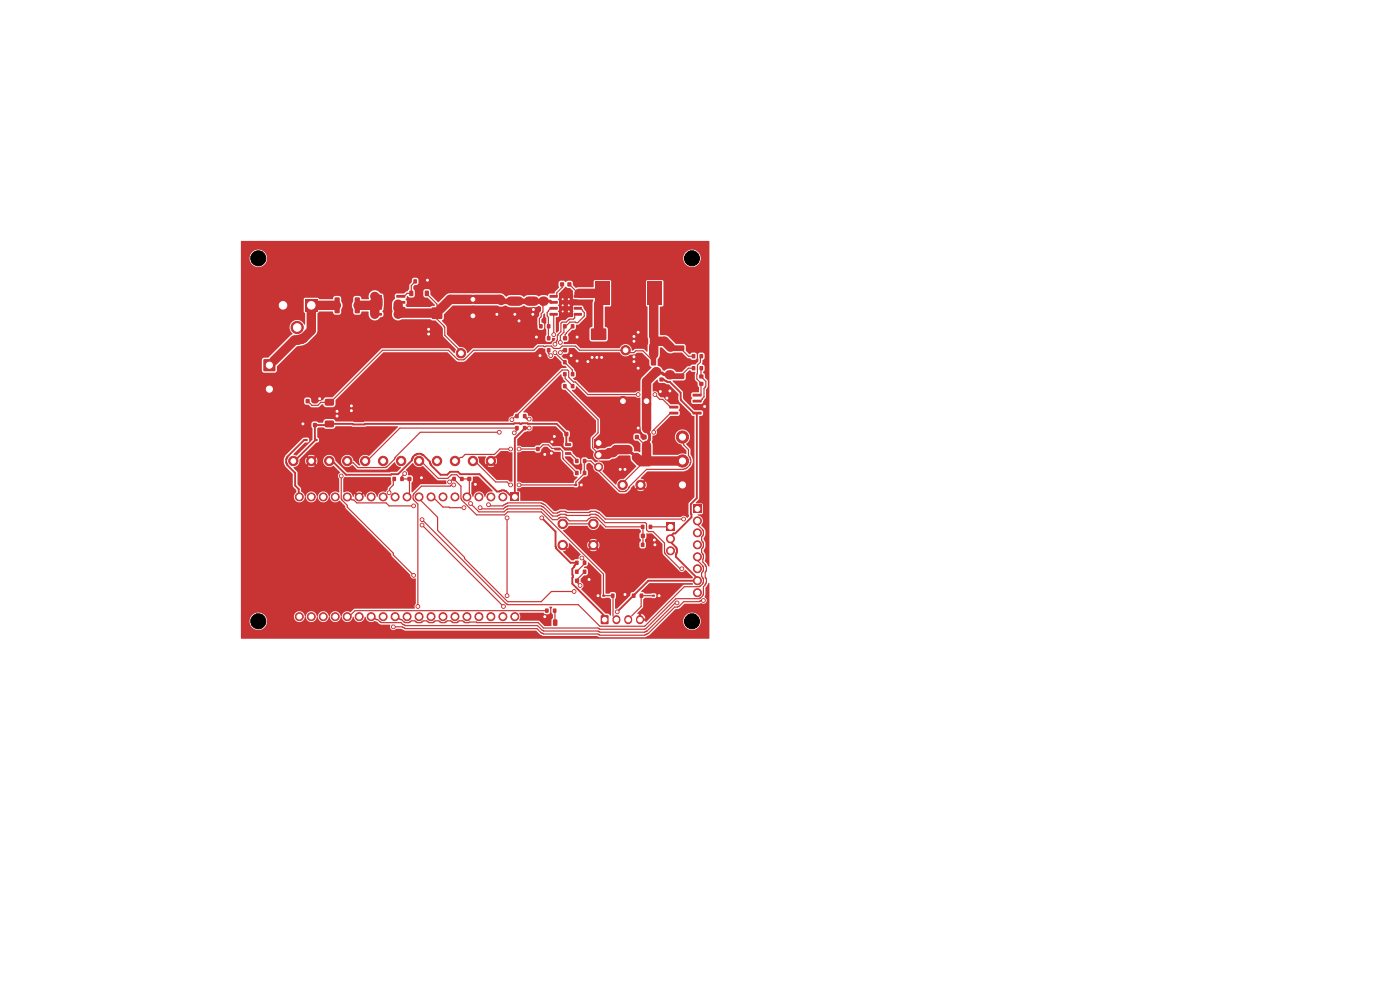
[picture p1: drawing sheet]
<svg xmlns="http://www.w3.org/2000/svg" width="297mm" height="210mm" viewBox="0 0 297 210" stroke-linecap="round" stroke-linejoin="round" font-family="sans-serif">
<circle cx="104.1" cy="97.8" r="1" fill="#c83434" stroke="#c83434" stroke-width=".21"/>
<g fill="#c83434">
<path d="M116.6 62.6h1.6l.1 .5-1.6 .1z"/>
<path d="M116.6 63.9l1.6-.1 .1 .5-1.6 .1z"/>
<path d="M116.6 65.1h1.6l.1 .5-1.6 .1z"/>
<path d="M116.6 66.4h1.6l.1 .5-1.6 .1z"/>
<path d="M121.7 66.4h1.7l.1 .5-1.7 .1z"/>
<path d="M121.7 65.1h1.7l.1 .5-1.7 .1z"/>
<path d="M121.7 63.9l1.7-.1 .1 .5-1.7 .1z"/>
<path d="M121.7 62.6h1.7l.1 .5-1.7 .1z"/>
</g>
<g fill="#c83434" stroke="#c83434" stroke-width=".21">
<circle cx="119.4" cy="63.5" r=".25"/>
<circle cx="119.4" cy="64.8" r=".25"/>
<circle cx="119.4" cy="66.1" r=".25"/>
</g>
<path d="M118.5 62.3h3v4.9h-3z" fill="#c83434"/>
<g fill="#c83434" stroke="#c83434" stroke-width=".21">
<circle cx="120.7" cy="63.5" r=".25"/>
<circle cx="120.7" cy="64.8" r=".25"/>
<circle cx="120.7" cy="66.1" r=".25"/>
</g>
<g fill="#c83434">
<path d="M115.5 131.5l.6-.1 .3 .1v1l-.2 .3h-.5l-.3-.2z"/>
<path d="M117.4 131.5l.6-.1 .2 .1 .1 1-.2 .3h-.6l-.2-.2z"/>
<path d="M119.5 68.8h.7v.8h-.7z"/>
<path d="M121.1 68.8h.7v.8h-.7z"/>
<path d="M148.4 81h.8v.8h-.8z"/>
<path d="M148.4 79.5h.8v.8h-.8z"/>
<path d="M127.8 126.2h.5v.4h-.5z"/>
<path d="M125.7 126.2h.5v.4h-.5z"/>
<path d="M116.1 71.3h.6v.9h-.6z"/>
<path d="M114.4 71.3h.7v.9h-.7z"/>
<path d="M121.9 102.7h.5v.4h-.5z"/>
<path d="M124 102.7h.5v.4h-.5z"/>
<path d="M116.1 73.9h.6v.8h-.6z"/>
<path d="M114.4 73.9h.7v.8h-.7z"/>
<path d="M119.5 81.5h.7v.8h-.7z"/>
<path d="M121.1 81.5h.7v.8h-.7z"/>
<path d="M84.1 66.4h1.8l.1 .5-1.9 .1z"/>
<path d="M84.1 65.1h1.8l.1 .5-1.9 .1z"/>
<path d="M84.1 63.9l1.8-.1 .1 .5-1.9 .1z"/>
<path d="M84.1 62.6h1.8l.1 .5-1.9 .1z"/>
<path d="M79.1 62.6h1.9v.5l-1.8 .1z"/>
<path d="M79.1 63.9l1.9-.1v.5l-1.8 .1z"/>
<path d="M79.1 65.1h1.9v.5l-1.8 .1z"/>
<path d="M79.1 66.4h1.9v.5l-1.8 .1z"/>
<path d="M111 90.4h.7v.8h-.7z"/>
<path d="M109.3 90.4h.7v.8h-.7z"/>
<path d="M86.5 101.2h.7v.8h-.7z"/>
<path d="M88 101.2h.8v.8h-.8z"/>
<path d="M135.6 96.7h2.3v2.2h-2.3z"/>
<path d="M131.3 96.7h2.3v2.2h-2.3z"/>
</g>
<circle cx="88.9" cy="97.8" r="1" fill="#c83434" stroke="#c83434" stroke-width=".21"/>
<path d="M143.6 101.6h2.4v2.5h-2.4z" fill="#c83434"/>
<g fill="#c83434" stroke="#c83434" stroke-width=".21">
<circle cx="144.8" cy="97.8" r="1.3"/>
<circle cx="144.8" cy="92.7" r="1.3"/>
</g>
<g fill="#c83434">
<path d="M122 97.4h.7v.8h-.7z"/>
<path d="M123.7 97.4h.7v.8h-.7z"/>
</g>
<g fill="#c83434" stroke="#c83434" stroke-width=".21">
<circle cx="96.5" cy="97.8" r="1"/>
<circle cx="97.8" cy="74.9" r="1"/>
</g>
<g fill="#c83434">
<path d="M122 120.9h.7v.8h-.7z"/>
<path d="M123.7 120.9h.7v.8h-.7z"/>
<path d="M134.7 92.3h.8v.8h-.8z"/>
<path d="M136.3 92.3h.7v.8h-.7z"/>
<path d="M106 63.4h2.5l.2 .2-.1 .8-.2 .1h-2.3l-.1-.2z"/>
<path d="M106 66.4l2.5-.1 .2 .3-.1 .7-.2 .2-2.3-.1-.1-.2z"/>
</g>
<circle cx="73.7" cy="97.8" r="1" fill="#c83434" stroke="#c83434" stroke-width=".21"/>
<g fill="#c83434">
<path d="M114.4 68.8h.7v.8h-.7z"/>
<path d="M116.1 68.8h.6v.8h-.6z"/>
</g>
<circle cx="69.8" cy="97.8" r="1" fill="#c83434" stroke="#c83434" stroke-width=".21"/>
<g fill="#c83434">
<path d="M142 83.6l1.8-.1 .1 .5-1.8 .1z"/>
<path d="M142 84.8h1.8l.1 .5-1.8 .1z"/>
<path d="M142 86.1h1.8l.1 .5h-1.8z"/>
<path d="M142 87.4l1.8-.1 .1 .5-1.8 .1z"/>
<path d="M147 87.4l1.8-.1 .1 .5-1.9 .1z"/>
<path d="M147 86.1h1.8l.1 .5h-1.9z"/>
<path d="M147 84.8h1.8l.1 .5-1.9 .1z"/>
<path d="M147 83.6l1.8-.1 .1 .5-1.9 .1z"/>
<path d="M147.1 107.1h1.7v1.7h-1.7z"/>
</g>
<g fill="#c83434" stroke="#c83434" stroke-width=".21">
<circle cx="148" cy="110.5" r=".85"/>
<circle cx="148" cy="113" r=".85"/>
<circle cx="148" cy="115.6" r=".85"/>
<circle cx="148" cy="118.1" r=".85"/>
<circle cx="148" cy="120.6" r=".85"/>
<circle cx="148" cy="123.2" r=".85"/>
<circle cx="148" cy="125.7" r=".85"/>
</g>
<path d="M136.2 84.2h1.9v1.8h-1.9z" fill="#c83434"/>
<circle cx="132.2" cy="85.1" r="1" fill="#c83434" stroke="#c83434" stroke-width=".21"/>
<path d="M126.2 93.1h1.6v1.7h-1.6z" fill="#c83434"/>
<g fill="#c83434" stroke="#c83434" stroke-width=".21">
<circle cx="127" cy="96.5" r=".85"/>
<circle cx="127" cy="99.1" r=".85"/>
</g>
<g fill="#c83434">
<path d="M99.2 101.2h.7v.8h-.7z"/>
<path d="M100.7 101.2h.8v.8h-.8z"/>
<path d="M71 63.1h.8l.3 .1v3l-.2 .3h-.7l-.2-.2z"/>
<path d="M75.3 63.1h.8l.2 .1 .1 3-.2 .3h-.7l-.2-.2z"/>
<path d="M119.5 76.4h.7v.9h-.7z"/>
<path d="M121.1 76.4h.7v.9h-.7z"/>
<path d="M99.6 62.8h1.5v1.4h-1.5z"/>
</g>
<circle cx="100.3" cy="67" r=".8" fill="#c83434" stroke="#c83434" stroke-width=".21"/>
<g fill="#c83434">
<path d="M83.3 101.2h.7v.8h-.7z"/>
<path d="M84.9 101.2h.7v.8h-.7z"/>
<path d="M141.4 110.9h1.7v1.7h-1.7z"/>
</g>
<g fill="#c83434" stroke="#c83434" stroke-width=".21">
<circle cx="142.2" cy="114.3" r=".85"/>
<circle cx="142.2" cy="116.8" r=".85"/>
</g>
<g fill="#c83434">
<path d="M64.7 93.2h.6v.3h-.6z"/>
<path d="M66.8 93.2h.6v.3h-.6z"/>
<path d="M96 101.2h.7v.8h-.7z"/>
<path d="M97.6 101.2h.7v.8h-.7z"/>
<path d="M69 84.6h1.7l.2 .4-.1 .9-.3 .2-1.5-.1-.1-.3v-.9z"/>
<path d="M69 86.9h1.7l.2 .4-.1 .9-.3 .2-1.5-.1-.1-.3v-.9z"/>
<path d="M75.3 85.9l.3-.2h1.1l.4 .3 .1 3-.3 .5h-1.3l-.4-.2v-3.1z"/>
<path d="M69 89.2h1.7l.2 .4-.1 .9-.3 .2-1.5-.1-.1-.3v-.9z"/>
</g>
<circle cx="100.3" cy="97.8" r="1" fill="#c83434" stroke="#c83434" stroke-width=".21"/>
<g fill="#c83434">
<path d="M64.9 84.7h.7v.8h-.7z"/>
<path d="M66.4 84.7h.8v.8h-.8z"/>
<path d="M126.2 59.7h3.1v5h-3.1z"/>
<path d="M137.4 59.7h3.1v5h-3.1z"/>
<path d="M146.8 75.1h.7v.9h-.7z"/>
<path d="M148.4 75.1h.7v.9h-.7z"/>
</g>
<circle cx="85.1" cy="97.8" r="1" fill="#c83434" stroke="#c83434" stroke-width=".21"/>
<g fill="#c83434">
<path d="M113.8 94.8h.7v.9h-.7z"/>
<path d="M115.4 94.8h.7v.9h-.7z"/>
</g>
<circle cx="81.3" cy="97.8" r="1" fill="#c83434" stroke="#c83434" stroke-width=".21"/>
<g fill="#c83434">
<path d="M111 87.8h.7v.9h-.7z"/>
<path d="M109.3 87.8h.7v.9h-.7z"/>
<path d="M109.8 63.4h2.5l.2 .2v.8l-.3 .1h-2.3l-.1-.2z"/>
<path d="M109.8 66.4l2.5-.1 .2 .3v.7l-.3 .2-2.3-.1-.1-.2z"/>
<path d="M138.1 71.1l.9-.1 .2 .2v2.3l-.1 .2h-.8l-.2-.1z"/>
<path d="M135.2 71.1l.8-.1 .2 .2 .1 2.3-.2 .2h-.7l-.3-.1z"/>
</g>
<g fill="#c83434" stroke="#c83434" stroke-width=".21">
<circle cx="62.2" cy="97.8" r="1"/>
<circle cx="77.5" cy="97.8" r="1"/>
</g>
<g fill="#c83434">
<path d="M118.9 59.9h.7v.8h-.7z"/>
<path d="M120.4 59.9h.8v.8h-.8z"/>
<path d="M55.9 76.2h2.5v2.5h-2.5z"/>
</g>
<circle cx="57.1" cy="82.5" r="1.3" fill="#c83434" stroke="#c83434" stroke-width=".21"/>
<path d="M127.5 130.5h1.5v1.8h-1.5z" fill="#c83434"/>
<path d="M130.8 131.3v.3M133.3 131.3v.3M135.8 131.3v.3" fill="none" stroke="#c83434" stroke-width="1.7"/>
<g fill="#c83434">
<path d="M66.4 89.8h.8v.8h-.8z"/>
<path d="M64.9 89.8h.7v.8h-.7z"/>
<path d="M138.4 126.2h.5v.4h-.5z"/>
<path d="M140.5 126.2h.5v.4h-.5z"/>
<path d="M141.9 73.3h3.1l.2 .2v.8l-.3 .2h-2.9l-.2-.3z"/>
<path d="M141.9 79.3l3.1-.1 .2 .2v.9l-.3 .1h-2.9l-.2-.2z"/>
<path d="M113.9 63.6h.8v.8h-.8z"/>
<path d="M113.9 65.2h.8v.7h-.8z"/>
</g>
<circle cx="135.9" cy="102.9" r="1" fill="#c83434" stroke="#c83434" stroke-width=".21"/>
<g fill="#c83434">
<path d="M125.4 69.7h3.2v2.4h-3.2z"/>
<path d="M125.4 76.5h3.2v2.4h-3.2z"/>
<path d="M119.5 79h.7v.8h-.7z"/>
<path d="M121.1 79h.7v.8h-.7z"/>
<path d="M122 99.9h.7v.8h-.7z"/>
<path d="M123.7 99.9h.7v.8h-.7z"/>
</g>
<circle cx="132.1" cy="102.9" r="1" fill="#c83434" stroke="#c83434" stroke-width=".21"/>
<g fill="#c83434">
<path d="M136 113.3h.8v.8h-.8z"/>
<path d="M137.6 113.3h.7v.8h-.7z"/>
</g>
<g fill="#c83434" stroke="#c83434" stroke-width=".21">
<circle cx="92.7" cy="97.8" r="1"/>
<circle cx="132.7" cy="74.3" r="1"/>
</g>
<g fill="#c83434">
<path d="M146.8 77.7h.7v.8h-.7z"/>
<path d="M148.4 77.7h.7v.8h-.7z"/>
<path d="M122 122.8h.8v.8h-.8z"/>
<path d="M123.6 122.8h.7v.8h-.7z"/>
<path d="M115.7 129.1h.7v.9h-.7z"/>
<path d="M117.3 129.1h.7v.9h-.7z"/>
<path d="M119.5 73.9h.8v.8h-.8z"/>
<path d="M121 73.9h.8v.8h-.8z"/>
<path d="M134.1 125.9h.7v.9h-.7z"/>
<path d="M135.7 125.9h.7v.9h-.7z"/>
<path d="M137.6 111.3h.7v.9h-.7z"/>
<path d="M136 111.3h.7v.9h-.7z"/>
<path d="M136 115.2h.7v.8h-.7z"/>
<path d="M137.6 115.2h.7v.8h-.7z"/>
<path d="M87.7 59.3h.7v.8h-.7z"/>
<path d="M89.4 59.3h.7v.8h-.7z"/>
<path d="M90.2 61.7h.7v1.1h-.7z"/>
<path d="M86.9 61.7h.7v1.1h-.7z"/>
<path d="M108.4 104.6h1.7v1.7h-1.7z"/>
</g>
<g fill="#c83434" stroke="#c83434" stroke-width=".21">
<circle cx="106.7" cy="105.4" r=".85"/>
<circle cx="104.1" cy="105.4" r=".85"/>
<circle cx="101.6" cy="105.4" r=".85"/>
<circle cx="99.1" cy="105.4" r=".85"/>
<circle cx="96.5" cy="105.4" r=".85"/>
<circle cx="94" cy="105.4" r=".85"/>
<circle cx="91.4" cy="105.4" r=".85"/>
<circle cx="88.9" cy="105.4" r=".85"/>
<circle cx="86.4" cy="105.4" r=".85"/>
<circle cx="83.8" cy="105.4" r=".85"/>
<circle cx="81.3" cy="105.4" r=".85"/>
<circle cx="78.7" cy="105.4" r=".85"/>
<circle cx="76.2" cy="105.4" r=".85"/>
<circle cx="73.7" cy="105.4" r=".85"/>
<circle cx="71.1" cy="105.4" r=".85"/>
<circle cx="68.6" cy="105.4" r=".85"/>
<circle cx="66" cy="105.4" r=".85"/>
<circle cx="63.5" cy="105.4" r=".85"/>
<circle cx="109.2" cy="130.8" r=".85"/>
<circle cx="106.7" cy="130.8" r=".85"/>
<circle cx="104.1" cy="130.8" r=".85"/>
<circle cx="101.6" cy="130.8" r=".85"/>
<circle cx="99.1" cy="130.8" r=".85"/>
<circle cx="96.5" cy="130.8" r=".85"/>
<circle cx="94" cy="130.8" r=".85"/>
<circle cx="91.4" cy="130.8" r=".85"/>
<circle cx="88.9" cy="130.8" r=".85"/>
<circle cx="86.4" cy="130.8" r=".85"/>
<circle cx="83.8" cy="130.8" r=".85"/>
<circle cx="81.3" cy="130.8" r=".85"/>
<circle cx="78.7" cy="130.8" r=".85"/>
<circle cx="76.2" cy="130.8" r=".85"/>
<circle cx="73.7" cy="130.8" r=".85"/>
<circle cx="71.1" cy="130.8" r=".85"/>
<circle cx="68.6" cy="130.8" r=".85"/>
<circle cx="66" cy="130.8" r=".85"/>
<circle cx="63.5" cy="130.8" r=".85"/>
</g>
<g fill="#c83434">
<path d="M117.6 94h1.2l.1 .5-1.2 .1z"/>
<path d="M117.6 95h1.2l.1 .5h-1.2z"/>
<path d="M117.6 95.9h1.2l.1 .5-1.2 .1z"/>
<path d="M119.9 95.9h1.2l.1 .5-1.3 .1z"/>
<path d="M119.9 94h1.2l.1 .5-1.3 .1z"/>
</g>
<circle cx="66" cy="97.8" r="1" fill="#c83434" stroke="#c83434" stroke-width=".21"/>
<path d="M64.7 63.5h2.6v2.6h-2.6z" fill="#c83434"/>
<g fill="#c83434" stroke="#c83434" stroke-width=".21">
<circle cx="60" cy="64.8" r="1.3"/>
<circle cx="63" cy="69.5" r="1.3"/>
</g>
<g fill="#c83434">
<path d="M129.6 125.9h.7v.9h-.7z"/>
<path d="M131.3 125.9h.7v.9h-.7z"/>
<path d="M138.1 74.9h.9l.2 .1v2.3l-.1 .2-.8 .1-.2-.2z"/>
<path d="M135.2 74.9h.8l.2 .1 .1 2.3-.2 .2-.7 .1-.3-.2z"/>
<path d="M139.9 80.1h.8v.8h-.8z"/>
<path d="M139.9 81.7h.8v.7h-.8z"/>
<path d="M119.8 91.7h.7v.8h-.7z"/>
<path d="M118.2 91.7h.8v.8h-.8z"/>
<path d="M119.5 71.3h.8v.9h-.8z"/>
<path d="M121 71.3h.8v.9h-.8z"/>
</g>
<g fill="#c83434" stroke="#c83434" stroke-width=".21">
<circle cx="119.4" cy="111.1" r="1"/>
<circle cx="125.9" cy="111.1" r="1"/>
<circle cx="119.4" cy="115.6" r="1"/>
<circle cx="125.9" cy="115.6" r="1"/>
</g>
<g fill="#c83434">
<path d="M122 119h.7v.8h-.7z"/>
<path d="M123.7 119h.7v.8h-.7z"/>
<path d="M91.6 65.3h2.2v2.3h-2.2z"/>
<path d="M91.6 69.6h2.2v2.3h-2.2z"/>
</g>
<g fill="#c83434" stroke="#c83434" stroke-width=".21">
<circle cx="74.5" cy="87.1" r=".4"/>
<circle cx="124.7" cy="76.7" r=".4"/>
<circle cx="123.3" cy="102.9" r=".4"/>
<circle cx="122.4" cy="71.5" r=".4"/>
<circle cx="127.6" cy="75.8" r=".4"/>
<circle cx="149.5" cy="86.2" r=".4"/>
<circle cx="64.3" cy="89.9" r=".4"/>
<circle cx="126.6" cy="75.8" r=".4"/>
<circle cx="71.5" cy="88.3" r=".4"/>
<circle cx="141.5" cy="84.5" r=".4"/>
<circle cx="134.5" cy="71.4" r=".4"/>
<circle cx="89.4" cy="101.3" r=".4"/>
<circle cx="90.7" cy="59.4" r=".4"/>
<circle cx="138.9" cy="115.6" r=".4"/>
<circle cx="74.5" cy="86.1" r=".4"/>
<circle cx="113" cy="66.7" r=".4"/>
<circle cx="115.6" cy="130.8" r=".4"/>
<circle cx="113.2" cy="65.7" r=".4"/>
<circle cx="132.6" cy="126.1" r=".4"/>
<circle cx="117.6" cy="92.6" r=".4"/>
<circle cx="134.5" cy="76.7" r=".4"/>
<circle cx="117" cy="96.1" r=".4"/>
<circle cx="100.8" cy="102.7" r=".4"/>
<circle cx="90.9" cy="69.9" r=".4"/>
<circle cx="115.6" cy="96.4" r=".4"/>
<circle cx="110.1" cy="68.1" r=".4"/>
<circle cx="134.5" cy="75.7" r=".4"/>
<circle cx="67.8" cy="84.6" r=".4"/>
<circle cx="135.4" cy="70.5" r=".4"/>
<circle cx="126.9" cy="126.4" r=".4"/>
<circle cx="122.4" cy="76.6" r=".4"/>
<circle cx="132.6" cy="99.6" r=".4"/>
<circle cx="114.6" cy="75.4" r=".4"/>
<circle cx="109.2" cy="66.7" r=".4"/>
<circle cx="140.1" cy="83.1" r=".4"/>
<circle cx="113.8" cy="71.5" r=".4"/>
<circle cx="139.8" cy="126.4" r=".4"/>
<circle cx="134.5" cy="72.4" r=".4"/>
<circle cx="90.9" cy="70.9" r=".4"/>
<circle cx="142.1" cy="82.9" r=".4"/>
<circle cx="138.8" cy="114.6" r=".4"/>
<circle cx="117.1" cy="93.7" r=".4"/>
<circle cx="71.5" cy="87.2" r=".4"/>
<circle cx="135.4" cy="90.8" r=".4"/>
<circle cx="125.6" cy="75.8" r=".4"/>
<circle cx="105.4" cy="66.7" r=".4"/>
<circle cx="125" cy="122.9" r=".4"/>
<circle cx="135.4" cy="78.1" r=".4"/>
<circle cx="121.2" cy="75.4" r=".4"/>
<circle cx="131.6" cy="99.6" r=".4"/>
<circle cx="117.5" cy="71" r=".4"/>
<circle cx="116.8" cy="75.4" r=".4"/>
<circle cx="117.7" cy="73" r=".4"/>
<circle cx="117.7" cy="74.8" r=".4"/>
<circle cx="118.9" cy="72.6" r=".4"/>
<circle cx="118.9" cy="74.8" r=".4"/>
<circle cx="95.4" cy="102.2" r=".4"/>
<circle cx="110.1" cy="102.9" r=".4"/>
<circle cx="108.3" cy="102.9" r=".4"/>
<circle cx="112.3" cy="88.9" r=".4"/>
<circle cx="114.9" cy="109.9" r=".4"/>
<circle cx="112.3" cy="90.8" r=".4"/>
<circle cx="130.9" cy="129.8" r=".4"/>
<circle cx="138.7" cy="91.7" r=".4"/>
<circle cx="109.1" cy="91.8" r=".4"/>
<circle cx="107.6" cy="126.4" r=".4"/>
<circle cx="107.6" cy="109.9" r=".4"/>
<circle cx="85.9" cy="100.5" r=".4"/>
<circle cx="108.3" cy="95.3" r=".4"/>
<circle cx="96.3" cy="102.9" r=".4"/>
<circle cx="110.1" cy="95.3" r=".4"/>
<circle cx="88.6" cy="128.7" r=".4"/>
<circle cx="123.4" cy="118.4" r=".4"/>
<circle cx="121.8" cy="125.5" r=".4"/>
<circle cx="123.1" cy="124.2" r=".4"/>
<circle cx="105.9" cy="91.7" r=".4"/>
<circle cx="138.9" cy="83.7" r=".4"/>
<circle cx="135.4" cy="83.7" r=".4"/>
<circle cx="87.8" cy="122" r=".4"/>
<circle cx="72.4" cy="101" r=".4"/>
<circle cx="108.6" cy="89" r=".4"/>
<circle cx="149.2" cy="127.4" r=".4"/>
<circle cx="83.4" cy="133" r=".4"/>
<circle cx="103.6" cy="107.1" r=".4"/>
<circle cx="87.8" cy="107.3" r=".4"/>
<circle cx="145" cy="110.1" r=".4"/>
<circle cx="143.6" cy="127.9" r=".4"/>
<circle cx="89.5" cy="110.2" r=".4"/>
<circle cx="101.9" cy="107.7" r=".4"/>
<circle cx="144.7" cy="120.7" r=".4"/>
<circle cx="98.4" cy="107.7" r=".4"/>
<circle cx="89.5" cy="111.4" r=".4"/>
<circle cx="106.8" cy="128.7" r=".4"/>
<circle cx="82.5" cy="104.5" r=".4"/>
<circle cx="99.8" cy="106.8" r=".4"/>
</g>
<g fill="none" stroke="#c83434" stroke-width=".25">
<path d="M87.9 59.9l-.7 .7v1.2M89.9 59.4h.8M87 62.2h-.6l-.5 .5M90.8 62.6l1.9 1.9v1M92.7 67.3v.4l1.7 1.8v1.6l3 3.1M113.2 65.7h.8M113.8 71.5h.8M114.6 74.5v.9M114.6 64.3l.6 .6v1.3l-.4 .3v.7l-.4 .4v1.2l.2 .2M116.3 69.5v2M116.3 74.5v.4l.5 .5M116.7 65.5l-.6 .8v.8l.2 .2v1.7"/>
<path d="M117.5 66.8v4.2M117.7 74.8l1.9 1.9M119.3 60.6v.4l-1.2 1.1v.6M119.6 69.5v1l-.7 .7v1.4M119.6 74.3h-.2l-.5 .5M119.9 79.6v.7l1.4 1.4M120 77.1l1.4 1.4v.6M121 60.6l1.6 1.5v.3M121.2 74.5v.9M121.3 69.5l-1.2 1.1-.2 .4v.5M121.7 71.5h.7M121.7 76.6h.7"/>
<path d="M121.9 66.8v.6l-.2 .3a1.63 1.63 0 0 0-1.6 .6h-.8l-.3 .3v1.8a1.79 1.79 0 0 0-.8 1.7l-.5 .9M123.3 65.5l.7 .8v.8l-1.4 1.4-1.7-.2-.9 .9M132 74.3h-9.1l-.9-.9h-2.7l-.6 .5h-1.2l-.5-.5h-1.2l-.1 .1-1.5-.1-.9 .9h-12.8l-2.2 2-1.3-.1-1.9-1.9h-13.9l-10.5 10.4M133.5 74.7l.1 .1h.9l.4-.4h1.5l1.8 1.8h.2M144.8 74.3l1.2 1.3h1.1M147.1 78.1h-1.1l-1.2 1.3M148.6 75.8v1l-.6 .7v1.7l-.2 .2v1l.8 .8M148.7 78.4v1.2M64.3 89.9h.7M65.5 85.3l.7 .7h1.2l.7-.7h1M67.8 84.6l-.2 .2h-.5M89.7 98.2l3.3 3.3h2l.8-.8h1.1l.9 .9"/>
<path d="M101.1 98.2l4.1 4h2.4l.7 .7M105.9 91.7h-16.7l-5.4 5.3-.1 .4-1.9 1.8h-5.9l-1-1h-.5M108.3 95.3h-2.3l-1.1 1.1h-6.2l-.7 .6h-.3l-.4 .4M109.5 88.3l-.9 .7M109.5 90.8h-24.7l-6.6 6.6M109.7 91.1l-.6 .7M110.1 95.3h3.8M115.6 95.5v.9M117 96.1h.7M117.1 93.7l.6 .5M117.7 95.1h-.6l-.8-.7h-1.1l-.9 .9M118.4 92.3h-.5l-.3 .3"/>
<path d="M118.7 95.3l.7 .5v1.4l.1 .2 2.7 2.7M120 82.2l6.9 6.8v2.8l-1.2 1.2v2l1.2 1.1M121 96.3l1.3 1.2M124 98v2.1M124.2 97.8h1.1l1.1 1M135.4 90.8l.4 .4 .2 .7 .4 .6M135.4 93l1.4 1.4v2.6M135.4 83.7h-10.7l-2.7-2.7h-.3l-1.1-1v-1.3l-.2-.2h-1.1l-9.6 9.5M136 98.6l-3.5 3.5M138.9 83.7l1.1 1h.6l1.5 1.5M140.1 82.3v.8M141.5 84.5l.6 .5"/>
<path d="M142.1 82.9v.8M142.1 87.8l-3.4 3.4v.5M145 93.9v.5l1 1v1.2a1.52 1.52 0 0 1 .3 2.1l-.6 .6-.7 .3h-7.8l-3.7 3.7-.2 .3a1.77 1.77 0 0 1-1.7 .7l-4.6-4.6M148.7 86.2h.8M148.7 81.7v2M149 80.1l.7 .8a1.71 1.71 0 0 1-.3 1.5v1.8l-.7 .8M72.4 101v4.8l.1 .2 1.2 1.2v.4l9.7 9.7v.4l4.4 4.3M74.3 105.7l.4 .3h.4l.6 .7h6.2l.6 .6h5.3M83.4 101.9v1l-.7 .7v.8l-.2 .1M85.5 101.6h1.1M85.9 100.5l-.7 .6v.2M86.9 101.9v2.6l-.3 .3"/>
<path d="M88.6 101.3h.8M89.2 106l3.6 3.7v2.8l5.8 5.7v.3l9.1 9.1h7.1l2.2-2.1h4.8M89.5 110.2l18.2 18.1h15l4.6 4.5h9.5l8.4-8.3h3.1l.3-.2a1.38 1.38 0 0 0 .5-1.6l-.3-.4v-.8l.4-.5v-.7l-1.2-1.6M89.5 111.4l17.3 17.3M92.1 105.7l1.9 1.9 4.4 .1M96.1 101.6l-.7 .6M96.3 102.9h-.4l-.4 .2h-6.1l-1.8 1.9 .2 1 .8 .9v21.8M96.5 101.9l1.3 1.2v2.7l.1 .2 3.2 3.2h6l.6-.6h7.1l13.2 13.2v4.6M98.2 101.6h1.1M99.6 101.9v2.6l-.3 .3M99.8 106.8l1.8 1.8h5.3l.8-.6h7.1l2.4 2.2h1a1.7 1.7 0 0 1 1.7-.5l.9 .8h3.7l.8-.8h1.1l2.1 2.1h7.6M100.8 101.9v.8"/>
<path d="M101.9 107.7l.2 .3h4.7l.9-.7h7.1l.5 .3 1.9 1.9h1l.7-.4h1l.4 .2h4.7l.3-.2h1.1l.5 .2 1.5 1.6h8.5l.3 .2v1.3l.3 .4h1.1l2.4 2.4v2l.1 .3 3.2 3.2h.4M103.6 107.1l.3 .2h2.8l1-.6h7.1l.8 .4 1.7 1.7h.9l.7-.3h1l.4 .2h4.7l.3-.2h1.1l.7 .3 1.3 1.3h16.6M107.6 109.9v16.5M110.1 102.9h11.9M120.1 111.1h5M123.3 102.9h.8M123.4 118.4l.6 .5v.2M123.8 100.6l-1.6 1.6v.7M124 119.6l-1.4 1.4M136.4 112v1.4M136.4 113.9v1.4M138.2 113.9l.6 .7"/>
<path d="M138.2 115.6h.7M138.2 111.8h3.4M148 111.1l1.2 1.5v.8l-.4 .5v.8l.4 .5v.8l-.4 .5v.7l.4 .5-.1 1.6 .8 1v.7l-.3 .4v1l.3 .4v.8l-.7 .9v1.6l-.1 .3-.8 .6h-4.9l-6.6 6.5h-9.5l-.4-.3h-11.6l-1.1-1.1h-13l-.1-.1-2.4 .1-.5-.4h-.8l-.5 .4h-.8l-.5-.4h-.7l-.5 .4h-.8l-.5-.4h-.8l-.5 .4h-.7l-.5-.4h-.8l-.5 .4h-.8l-.5-.4h-.8l-.5 .4a1.63 1.63 0 0 1-1.5-.7h-.2l-.5-.3M115.6 130.8v.8M115.8 129.5h-40.5l-1 1.1M117.7 129.8v1.8M122.4 123.4l.7 .8M123.8 121.5l-1.4 1.4M124.2 122.9h.8M126.1 126.4h.8M128.1 126.4h1.7M130 126.6v4.1"/>
<path d="M131.8 126.1h.8M136 126.6v2.1l-2 2M136.3 126.4h2.3M139.8 126.4h.8M143.6 127.9h-.3l-6 6-.5 .2h-9.5l-.4-.2h-11.6l-1.3-1.2h-28l-.9-.6h-4.2l-1.5-1M149.2 127.4h-.5l-.4 .2h-3.3l-1 1.1-.9 .1-5.6 5.6-.7 .3h-9.5l-.4-.2h-11.6l-.5-.3-.9-.8h-27.9l-.7-.4h-1.9"/>
</g>
<g fill="none" stroke="#c83434" stroke-width=".5">
<path d="M90.9 69.9h.9M90.9 70.9h.9M105.4 66.7h.9M108.3 66.7h.9M110.1 67.2v.9M112.1 66.7h.9M125.6 75.8v.9h-.9M126.6 75.8v.9M127.6 75.8v.9M134.5 76.7h.9M134.5 75.7h.9M134.5 72.4h.9"/>
<path d="M135.4 70.5v.9h-.9M135.4 77.2v.9M70.6 88h.6l.3 .3M70.6 87.2h.9M74.5 87.1h.9M74.5 86.1h.9M131.6 98.7v.9M132.6 98.7v.9"/>
</g>
<g fill="none" stroke="#c83434" stroke-width=".4">
<path d="M120.6 64.1h2M64.9 93.3h-.4l-3.5 3.6-.3 .5v.8l.3 .5 1.6 1.6v2.7l.8 .8v1M66.8 90.4v2.7l.3 .2-4.2 4.1M67.1 90.2h2M70.6 97.9l2.8 2.8h9.5l.2-.1h1.4l2.9-2.9 .2-.8 .4-.4 .5-.2h.8l.5 .2 1.4 1.4 .2 .8 2.1 2h1.4l.6-.6h1.7l.5 .5h4l3.7 3.7h.5l.5-.3 .9 .1 1.3 1.3M70.6 89.9h4.2l.1 .1h2.4l.2-.1h31.5l.1-.1h1.1l.2 .1 .3-.1 7.4 .1 1.9 1.9M111.1 91.1l-1.9 1.9v11.8M111.5 88.5l.4 .4h.4M111.5 90.8h.8M120.1 92.3v1.9M140.6 80.5h.2l.8 .5h.5l2.3 2.3v1.4l.1 .3 2.7 2.6M147.8 87.6v18.1l-1.2 1.2 .1 2.8-3.4 3.5h-.4l-.5 .5"/>
<path d="M114.9 109.9l3 2.9v3.2l.1 .3 3 3.1h1.2M122.2 119.6l-.8 1.1v1.2l.1 .1-.1 1.8 6.9 6.9M142.2 114.9l1.3 1.3 .1 .9-.2 .5v.5l4.4 4.5M134.2 126.5l-3.3 3.3M147.3 123.2h-9.8l-2.9 2.9"/>
</g>
<path d="M84.5 64.1v.4M113.4 63.9h1.8M115.4 63.9h1.3l.3 .2M122.8 62.2l-.8 .7M139.3 78.9l.3 .2h.9a1.71 1.71 0 0 0 1.5 .4M133.2 95.4l1.8 1.6M137.2 90.9v.5a1.77 1.77 0 0 1 .6 1.8l-.6 .8v.5" fill="none" stroke="#c83434" stroke-width=".6"/>
<g fill="none" stroke="#c83434" stroke-width="2">
<path d="M66 65.7v4.4l-1.6 1.7-1.2 .3h-.7l-4.5 4.5M66.9 64.8h4.5M79.5 62.9l.6 .6v1.3l-.6 .6v1.3M79.5 64.1l-.6 .7h-3M84.5 64.5v.9l.5 .5v.5M91.9 66.4h-7.2l-.2 .3M99.9 63.5h-4.4l-2 2M100.7 63.5h5.3l.3 .3M108.3 63.9h1.8M112.1 63.9h1.3M115.2 63.9h.2M122.8 62.2h3.8"/>
<path d="M127 64.4v5.6M138.7 64.4v7M138.7 73.4v1.8M138.8 72.4h2.2l1.2 1.3M139.3 78.9l-2.1 2v3.6M142 79.5h.2M133.2 95.4h-2.5l-.7 .6h-.7l-.4 .4h-1.4M135 97l.9 .8M137.2 85.7v5.2M137.2 94.5v2.5M137.7 97.8h6.2"/>
</g>
<g fill="#c83434">
<path d="M51.1 51.2l99.3-.1v69.1l-.9-1.1 .2-1.4-.4-.7v-.3l.4-.7v-.9l-.4-.6v-.4l.4-.6v-.9l-.3-.5-.7-.7a1.27 1.27 0 0 0 .3-1.3 1.27 1.27 0 0 0-1-.8l.1-.2h.8l.2-.3v-1.9l-.3-.1h-1.1l-.1-.1 .7-1v-17.3l.7-.3 .2-.7-.4-.4h-1.5l-2.3-2.2-.2-1.8-2.1-2.1 .1-.2 2.4-.1 .3-.3v-1l.8-.8 .5 .4h.7l-.1 1.5 .6 .8v.6l.3 .4v.9l-1.6 .2-.1 .8 .3 .4-.3 .4v.4l.4 .4h1.8l.2-.1 .2-.5 .5-.7 .1-1.7 .4-.7-.1-1.3-.5-.5-.1-.8-.4-.4 .4-.5v-.8l-.6-.5 .1-.8 .5-.5-.1-.9-.4-.2-.8 .1-.1 .3 .1 1.4-.7 .7h-.7l-.4 .4h-.5l-1.3 1.2h-1.1l-.3-.2a1.44 1.44 0 0 0-1.3-.5l-1 .5-.3-.2-.4-.6-.7-.4v-1.3l.5-.9v-1.6h.4l1 1a1.34 1.34 0 0 0 1.5 .1h1.8l1.1 1.1 .6 .1 .4 .3h.8l.2-.4v-.7l-.2-.4h-.8l-.5 .3-.8-.7v-1l-.3-.4-1.9-.1-1.6-1.6-1.7-.3v-5.8l.6-.2 .2-.2v-5.1l-.3-.3h-3.2l-.2 .3-.1 5.1 .4 .3v6.4l.1 .6-.1 2.4-.2 .1-.7-.6h-1.7l-.7 .4a1.54 1.54 0 0 0-1.7-1.4l-.5 .3-.5 .6h-8.2l-1.1-.9h-2.5v-.5h.6l.4-.2v-.8l-.1-.4 .1-.3 .7-.8 .7-.2 .2-.9 .6-.1 1.6-1.7-.1-1-.7-1.2-.2-.1-1.8 .1-.2 .3v.4l.3 .5-.3 .3 .1 .8-.8 .1-.8 .6-.9 .1-.4 .5v1.7l-.5 .4-.2-.1v-3.2l.6-.2 .1-.5h2.2l-.1-.2-.2 .2h-1l-.1-.2-.2 .2h-.6l-.2-.6h.4v.2l.2-.1 .3 .1 .4-.1 .2 .1 .1-.1 .1 .1 .2-.1h.9v-.2l-.2 .2h-.7l-.2-.2-.4 .2h-.7l-.2-.2-.4 .1 .2-.5h.6l.2 .2 .1-.2v-.2h1l.2 .4 .1-.2-.1-.4-.2 .2h-1l-.1-.2-.2 .4h-.6l-.2-.8h.4v.2l.2-.1 .3 .1 .4-.1 .2 .1 .1-.1 .1 .1 .2-.1 .3 .1 .4-.1 .2 .1v-.3l-.2 .2h-.7l-.2-.2-.4 .2h-.7l-.2-.2-.4 .1 .2-.5h.6l.2 .2 .1-.2v-.2h1l.2 .4 .1-.2-.1-.4-.2 .2h-1l-.1-.2-.2 .4h-.6l-.2-.8h.4v.2l.2-.1 .3 .1 .4-.1 .2 .1 .1-.1 .1 .1 .2-.1 .3 .1 .4-.1 .2 .1v-.3l-.2 .2h-.7l-.2-.2-.4 .2h-.7l-.2-.2-.4 .1 .2-.5h.6l.2 .2 .1-.2h1l.2 .2 .1-.2h-2.2v-.6l1.2-1.3a.36 .36 0 0 1 .6 .1h.6l.6 .7-.2 1.4a.87 .87 0 0 0 1 .3l3.5 .1-.2 .7v4.9l-.6 .6v2.4l.5 .2h3.1l.3-.5v-2l-.2-.4-.5-.3v-4l.1-.2h1l.2-.2v-5.2l-.2-.2h-3.2l-.2 .3-.1 1.2h-3.2l-.5 .2-.6-.6-.1-.6-.2-.3-.8-.1-.3 .2a.36 .36 0 0 1-.6-.1h-.7l-.3 .2v1.2l-.8 .8-.1 .4-1.2 .1-.3 .5-1.1-.2-.8 .3-.8-.3h-1.5l-.8 .4-1-.4h-2l-.8 .3-.7-.5-.6-.2h-10.7l-.7 .3-1.7 1.6-1.7-1.6-.1-1-.9-.2-.5 .4 .1 1.2 .3 .2 .6 .1 1.4 1.5v.2h-.5l-.4 .2h-4.9l-.4-.3 .3-.4-.1-.7a.36 .36 0 0 1 .1-.6l.1-.3 .6 .3h.6l.3-.2 .1-1.2-.3-.4v-.5l.2-.3h.5l.3-.3 .1-.9-.3-.3-.7-.1-.4 .3v.7l-.5 .5-.1 .9-.3 .5-.8 .5h-1.6l-.2 .1-.2 .3 .1 .7-.6 .8 .1 1.8a1.37 1.37 0 0 0 .3 1.6 1.37 1.37 0 0 0 1.7 .1h6l.4 .3h.7l1.4 1.4 .2 2 2.7 2.7-.2 .8h-.2l-1.1-1h-14.2l-10.4 10.3-1.6 .1-.5 .6h-.6l-.7 .7-.9-.1-.3-.3v-.6l-.4-.3h-.7l-.4 .4 .2 1 .8 .2 .5 .5h1.5l.7-.6a.33 .33 0 0 1 .4 0 .33 .33 0 0 1 .1 .3l.5 .3h1.4l.3-.2 .3-.4v-1l10.2-10.1h13.5l1.9 1.8 .4 .3h1.2l.4-.3 1.9-1.8h12.6l1.1-.9h.7l.6 .2v.7l.4 .7a.77 .77 0 0 0 .7 .7 .77 .77 0 0 0 .9-.6h.2l1.2 1.3 .2 .7 .7 .1 .2 .4-1.2 .1-9.3 9.4-.6 .1-.4 .7a.83 .83 0 0 0-.8 1.1h-30.5l-.3 .1h-1.9l-.3-.1h-3.6l-.7-.5h-1.4l-.5 .2-.2 .6h-.9l-.4-.3h-.7l-.4 .5v.6l.2 .4v2.4l-3.3 3.3-.7-.1v-.2l2.4-2.4 .8-.2 .1-.5-.2-.3h-1.2l-3.6 3.7-.4 .7v.9l.4 .8 1.5 1.6v2.5l.7 .8 .1 .5a1.2 1.2 0 0 0 .1 2 1.2 1.2 0 0 0 1.7-1l.2 .1a1.21 1.21 0 0 0 1.2 1.1 1.21 1.21 0 0 0 1.2-1.2l.1 .1a1.21 1.21 0 0 0 1.2 1.1 1.21 1.21 0 0 0 1.2-1.2l.1 .1a1.23 1.23 0 0 0 .9 1 1.23 1.23 0 0 0 1.3-.3l1.1 1.1 .1 .5 9.7 9.7 .1 .5 3.9 3.9a.82 .82 0 0 0 1.2 .8v5.3l-.2 .4-.1 .7h-12.6l-.9 .7a1.35 1.35 0 0 0-2 1h-.1a1.21 1.21 0 0 0-1.2-1.1 1.21 1.21 0 0 0-1.2 1.1h-.1a1.21 1.21 0 0 0-1.3-1.1 1.21 1.21 0 0 0-1.2 1.1h-.1a1.21 1.21 0 0 0-1.2-1.1 1.21 1.21 0 0 0-1.2 1.1h-.1a1.17 1.17 0 0 0-1.8-.9 1.17 1.17 0 0 0 0 2 1.17 1.17 0 0 0 1.8-1l.1-.1a1.24 1.24 0 0 0 1.2 1.2 1.24 1.24 0 0 0 1.3-1.2l.1 .1a1.21 1.21 0 0 0 1.2 1.1 1.21 1.21 0 0 0 1.2-1.2l.1 .1a1.21 1.21 0 0 0 1.3 1.1 1.21 1.21 0 0 0 1.2-1.2l.1 .1a1.21 1.21 0 0 0 1.2 1.1 1.21 1.21 0 0 0 1.2-1.2l.1 .1a1.21 1.21 0 0 0 1.2 1.1 1.21 1.21 0 0 0 1.2-1.2l.2 .1a1.25 1.25 0 0 0 2 .8l1.2 .8h2a.79 .79 0 0 0 .2 1 .79 .79 0 0 0 1.1-.1h1l.8 .4h27.8l.8 .8 .8 .3h11.3l.6 .3h9.6l1-.5 3-3h4.1a1.85 1.85 0 0 0 2.6 1.8 1.85 1.85 0 0 0 .5-3.1 1.85 1.85 0 0 0-3 1l-.1 .3h-4.1l2.5-2.5 1-.2 .9-.9 3.4-.1a.89 .89 0 0 0 1.3-.5l-.1-.5-.3-.4 .2-.4v-1.5l.7-1 .1 11.7-.1 .1h-99.2l-.1-3.8h1.8v.2a1.85 1.85 0 0 0 2.9 1.5 1.85 1.85 0 0 0 0-3.2 1.85 1.85 0 0 0-2.9 1.5h-1.8v-55.3h4.4v2.2l.2 .3 .4 .2h2.2l.4-.4 .1-1 4.2-4.2 1.2-.2 .9-.4 2.1-2.1 .1-.6v-3.7l.4-.4h2.8l.4 .6 1.1 .1 .4-.4v-.8l.3-.9h1.9l.4 1.8 .4 .3h.8a.71 .71 0 0 0 .5-.7h1.4l.1 .7a1.35 1.35 0 0 0 1.1 1.2 1.35 1.35 0 0 0 1.4-.7l.6-.3v-.7a.41 .41 0 0 1 .1-.7l-.1-3-.1-.2-.5-.2-.5-.4a1.36 1.36 0 0 0-1.6 .1 1.36 1.36 0 0 0-.4 1.5l-1.4 .1-.1-.2a.54 .54 0 0 0-.5-.5h-.8l-.3 .1-.5 1.8h-1.9l-.3-.8v-.7l-.4-.4h-1.1l-.4 .7h-2.8l-.3-.3h-2.8l-.2 .2v2.7l.3 .4v2.4a2.01 2.01 0 0 0-2-1 1.67 1.67 0 0 0-1.2 1.3 1.67 1.67 0 0 0 .6 1.6l-5.2 5.1h-.9l-.5 .5h-4.4v-21.7h1.8a1.85 1.85 0 0 0 1.9 2 1.85 1.85 0 0 0 1.9-2h88.2v.2a1.85 1.85 0 0 0 2.9 1.5 1.85 1.85 0 0 0 0-3.2 1.85 1.85 0 0 0-2.9 1.5h-88.2l-.1-.3a1.85 1.85 0 0 0-1.9-1.5 1.85 1.85 0 0 0-1.8 1.8h-1.8z"/>
<path d="M110.2 130h5.1l.4 .3h.6l.4-.4v-.7l-.2-.4 .5-.1 .1 .1-.1 .4v.7l.3 .5v.7l-.3 .4v1.2l-.1 .1h-1.4l-1.3-1.1h-3.9l-.1-.2a1.36 1.36 0 0 0 0-1.5z"/>
<path d="M136.1 125.4l1.7-1.7h9l.2 .2-.1 .1-2 .1-7.8 7.8h-.2v-.2h-.7v-.5h.7a1.14 1.14 0 0 0-.9-1v.8h-.5v-.8h-.2l-.1-.1 1.2-1.3 .1-1.7 .3-.3 2.1 .1a.55 .55 0 0 0 .4-.5 .55 .55 0 0 0-.4-.6l-2.1 .1-.3-.3h-.4z"/>
<path d="M124.7 119.3h.2l2.7 2.7-.1 4a.58 .58 0 0 0 .2 .9l1.5-.1 .4 .3-.1 3.5-.4-.4-.7-.1-5.1-5.1a.78 .78 0 0 0 .5-.8 .78 .78 0 0 0-.5-.7l-.1-.7 .7-.7a.59 .59 0 0 0 .8-.5v-.8l-.4-.3h-.4l.2-.3a.57 .57 0 0 0 .6-.8z"/>
<path d="M119.5 112.4l.6-.2 .6-.6h4a1.35 1.35 0 0 0 1.4 .8 1.35 1.35 0 0 0 1.2-1.2l1.2 1h7.1l.4 .4v.3l-.4 .4v.7l.4 .7-.4 .5v.7l.4 .4h.8l.2-.3-.2-1.5 .3-.5v-.9l1.3 .1 2.1 2.2v1.9l.3 .4 3.2 3.3a.79 .79 0 0 0 1.4-.1l1.6 1.5-.1 .3h-9.4l-3.1 2.9a.61 .61 0 0 0-.7 .7l-2.7 2.8h-.5v-2l.2-.4-.1-.9-.3-.2h-.6l-.5 .3h-.7l-.1-4.4-6.1-6h2.3l.2 .9 .6-.6 .3 .3-.5 .6a1.28 1.28 0 0 0 1.4 0l-.5-.6 .3-.3 .6 .6a1.28 1.28 0 0 0 0-1.5l-.6 .6-.3-.4 .5-.6a1.28 1.28 0 0 0-1.4 0l.5 .6-.3 .4-.6-.6-.2 .6h-2.3l-2.8-2.9z"/>
<path d="M119.6 116.1l.3-.3 .6 .6 .1-.5 .1-.6 .1-.1 2.4 2.3-.4 .5-.1 .5-.6 .1-.4 .3h-.5l-1.7-1.8v-.2l.6-.2z"/>
<path d="M109.7 103.6l.6-.1 .4-.2 11.8 .1a.62 .62 0 0 0 .2-.9l1.2-1.4a.59 .59 0 0 0 .8-.4v-.8l-.3-.4v-.9l.3-.4h.4l.7 .7a1.16 1.16 0 0 0 .9 1.3l4.4 4.3 .3 .2h1.2l.4-.2 1.4-1.6 .4 .7 .6-.6 .4 .4-.6 .5a1.29 1.29 0 0 0 1.4 0l-.6-.5 .4-.4 .6 .6a1.29 1.29 0 0 0 0-1.5l-.6 .6-.4-.3 .6-.6-.7-.4 1.5-1.4h7.7l.8-.3 .9-1.1 .2-1.1-.5-1.1-.1-1.2-.9-1a1.63 1.63 0 0 0 .3-2.7 1.63 1.63 0 0 0-2.6 .6 1.63 1.63 0 0 0 1.4 2.3l1 1.2v.7a1.85 1.85 0 0 0-1.8 .2h-5.3v-2.1l-.3-.7 .2-.4v-.8a1.06 1.06 0 0 0 1-.9l-.1-.4 2.9-2.9 1.6-.1 .4-.4v-.4l-.2-.4 .2-.4-.1-.7-.3-.1-1.6-.1-1.3-1.3-.8-.2-.5-.6a.79 .79 0 0 0-1.1-.6v-1.6l.9-.9 .4 .7h1l1.1 .3 2 2v1.3l.2 .5 2.5 2.4 .1 .4 .6 .2v17.1l-1.2 1.3v2.3l.1 .5-.5 .4a.79 .79 0 0 0-1.3-.2h-15.8l-1.2-1.2-1-.5h-1.1l-.6 .3h-4.2l-.6-.3h-1.1l-.8 .4h-.4l-1.8-1.7-.8-.4-4.6-.1v-1.7l-.2-.2-.5-.1z"/>
<path d="M73.1 101.2h9.7l.2 1.4-.7 1a.7 .7 0 0 1-.4 .6 .7 .7 0 0 1-.7 .1 1.34 1.34 0 0 0-1.2 1.1 1.24 1.24 0 0 0-1.3-1.1 1.24 1.24 0 0 0-1.2 1.1l-.3-.6-.5 .5-.4-.4 .5-.5a1.14 1.14 0 0 0-1.2 0l.5 .5-.4 .4-.5-.5-.3 .6a1.3 1.3 0 0 0-2-.9l-.1-2.9z"/>
<path d="M67.5 90.7h1.1l.5 .3h1.5l.3-.2 .4-.4h3.2l.4 .1 9.5-.1v.2l-6.1 6.1a1.37 1.37 0 0 0-1.8 .2 1.37 1.37 0 0 0-.1 1.8h-.3l-1-.9a1.61 1.61 0 0 0-1.7-1.3 1.33 1.33 0 0 0-.8 2 1.33 1.33 0 0 0 2.2 .1l1.1 1h5.9l.5-.2 1.4-1.4a1.95 1.95 0 0 0 1.4 1.2l-.9 .9-1.5 .1h-9l-2.5-2.4a1.34 1.34 0 0 0-1.7-1.2 1.34 1.34 0 0 0-.8 1.9 1.34 1.34 0 0 0 2.1 .3l1.3 1.3v.2a.75 .75 0 0 0-.1 1.3l-.1 2.8a1.41 1.41 0 0 0-1.8 .6l-.2 .4h-.1a1.21 1.21 0 0 0-1.3-1.1 1.21 1.21 0 0 0-1.2 1.1h-.1a1.21 1.21 0 0 0-1.2-1.1 1.21 1.21 0 0 0-1.2 1.1l-.4-.7-.5-.4-.1-.8-.7-.7v-2.5l-.8-1.1 .9-.6 .3-.9h1.2l.3 .8 .6-.6 .3 .4-.5 .6a1.29 1.29 0 0 0 1.4 0l-.6-.6 .3-.4 .7 .6a1.29 1.29 0 0 0-.1-1.4l-.6 .6-.3-.4 .5-.6a1.3 1.3 0 0 0-1.4 0l.6 .6-.3 .4-.6-.6-.3 .6h-1.2v-.3l3.6-3.5 .5-.2 .1-.6-.4-.4v-1.8z"/>
<path d="M100.4 101.1h1.1l3 3.1a1.46 1.46 0 0 0-1.6 1.2h-.1a1.24 1.24 0 0 0-1.2-1.1 1.24 1.24 0 0 0-1.2 1.1l-.4-.7v-2.3l.3-.4z"/>
<path d="M86.1 99.6l1.4-1.3h.2a1.44 1.44 0 0 0 2.1 .6l2.9 2.9 1.9 .1 .1 .8h-5.3l-2 1.8-.1-2.1 .3-.4v-.8l-.3-.3-.7-.1-.1-.1a.85 .85 0 0 0-.4-1z"/>
<path d="M127 97.7h2l.9-.4a1.54 1.54 0 0 0 1.3-.6l2.4-.1 .1 .5a1.98 1.98 0 0 0 1.1 1.5l.2 .4-2.6 2.6a1.5 1.5 0 0 0-1.7 1.2l-2.9-2.8a1.46 1.46 0 0 0 .2-1.6l-.4-.3-.6-.2z"/>
<path d="M109.7 96l.6-.1 .4-.2h2.6l.5 .3h.6a.61 .61 0 0 0 .4-.7l.6-.5h.7l.7 .7 .5 .1 .2 .2 1.4 .1 .1 1.3 .2 .5 2.4 2.4 .2 .9 .7 .2-.7 .8-.1 .4h-11l-.4-.2h-.5z"/>
<path d="M101.4 96.9l1.6-.1 .1 .2a1.33 1.33 0 0 0 0 1.5l.6-.6 .3 .4-.6 .6a1.29 1.29 0 0 0 1.5 0l-.6-.6 .3-.4 .6 .6a1.29 1.29 0 0 0 0-1.4l-.6 .6-.3-.4 .4-.4 .5-.2 1-1h1.5l.4 .2h.6l-.1 6.3h-.5l-.5-.4h-2.3l-3.7-3.7z"/>
<path d="M118.9 79.4h.2l.1 .5 .8 1.1-.8 .4-.1 .8 .2 .3 .7 .2 6.4 6.5v2.5l-1.1 1.2v2.2l.7 .7a1.34 1.34 0 0 0 1 2l-.7 .3-.8-.7-.8-.1-.4-.3-.7 .1-.3 .4 .2 2.1-.2 .3v.6l-.2 .1-.2-.9-.7-.2-2.2-2.2-.2-.4 .1-.1h1.1l.6 .7 .1 .8 .4 .3 .8-.2 .2-.9a.61 .61 0 0 0-.8-.5l-.8-.8-.3-.6h-1.4l-.8-.9h-1.7l-.9-.8-1.4 .1-.6 .5h-.6l-.4 .3h-2.7l-.4-.2h-.5l-.1-1.4 1.6-1.6 .6-.2a.77 .77 0 0 0 .9-.1 .77 .77 0 0 0 .2-.8l4.9-.1 1.5 1.5v.6l.2 .3v1.7l.3 .4h1.2l.4-.4-.1-.7-.8-.2 .3-1.8a.68 .68 0 0 0-.7-.5l-1.9-1.9h-5.3l-.1-.2a.76 .76 0 0 0-.1-.8 .76 .76 0 0 0-.8-.2l-.1-.6-.8-.1v-.2z"/>
<path d="M121.4 82.7a.62 .62 0 0 0 .8-.6l.2-.1 2.3 2.1h10.1l.4 .3 .6-.1 .1 6.7a1.52 1.52 0 0 0 1.2 1.3v.8l-.7 .3-.5-.5v-.6l-.3-.3-.8-.1-.4 .3v.8l.1 .3 .8 .2 .6 .6-.1 1.8-1.2-.2a1.45 1.45 0 0 0-1.3-1.6h-2.9l-.9 .6-.7 .1-.5 .3h-.9l-.8 .2-.4-.5v-1.6l1.1-1.3v-3l-5.9-6z"/>
<path d="M120.7 73.8l1.2 .1 1 .8 8.6 .1a1.34 1.34 0 0 0 2.2 .4h1l.4-.3h1.1l1.5 1.4 .1 1.1 .4 .5-2.2 2.5-.2 2.6h-.6l-.4 .3h-9.9l-2.6-2.6-.7-.3v-.2l.4-.2 .2-.2-.1-.9-.3-.7-1.2-1.2-.2-.8-.8-.2-.5-.4 .4-.5 1-.2z"/>
<path d="M94.2 66.6l1.9-1.8h9.4a1.42 1.42 0 0 0 1.6 0l1.1 .4h2l.9-.4 .9 .4h1.5l.8-.3 .4 .2 .1 .8-.4 .5v.6l-.4 .5 .1 2.1 .4 .4h.6l.3-.3v-.9l-.1-.2-.4-.2v-.6l.3-.5 .1-.6 .3-.2 .1 .7 .2 .3v1l-.2 .4 .2 2.1-.2 .4v.7l.3 .4h.6a.62 .62 0 0 0 .5-.8h.3a.31 .31 0 0 1 .4 .2 .31 .31 0 0 1-.2 .4l-.4 .3-.2 .4h-3l-.9 .9h-12.7l-1.2 1a1.49 1.49 0 0 0-1.7-1.3l-2.7-2.7v-1.6l-1.1-1.2 .4-.5z"/>
</g>
<g fill="#fff" stroke="#fff" stroke-width=".21">
<circle cx="74.5" cy="87.1" r=".2"/>
<circle cx="124.7" cy="76.7" r=".2"/>
<circle cx="123.3" cy="102.9" r=".2"/>
<circle cx="122.4" cy="71.5" r=".2"/>
<circle cx="127.6" cy="75.8" r=".2"/>
<circle cx="149.5" cy="86.2" r=".2"/>
<circle cx="64.3" cy="89.9" r=".2"/>
<circle cx="126.6" cy="75.8" r=".2"/>
<circle cx="71.5" cy="88.3" r=".2"/>
<circle cx="141.5" cy="84.5" r=".2"/>
<circle cx="134.5" cy="71.4" r=".2"/>
<circle cx="89.4" cy="101.3" r=".2"/>
<circle cx="90.7" cy="59.4" r=".2"/>
<circle cx="138.9" cy="115.6" r=".2"/>
<circle cx="74.5" cy="86.1" r=".2"/>
<circle cx="113" cy="66.7" r=".2"/>
<circle cx="115.6" cy="130.8" r=".2"/>
<circle cx="113.2" cy="65.7" r=".2"/>
<circle cx="132.6" cy="126.1" r=".2"/>
<circle cx="117.6" cy="92.6" r=".2"/>
<circle cx="134.5" cy="76.7" r=".2"/>
<circle cx="117" cy="96.1" r=".2"/>
<circle cx="100.8" cy="102.7" r=".2"/>
<circle cx="90.9" cy="69.8" r=".2"/>
<circle cx="115.6" cy="96.4" r=".2"/>
<circle cx="110.1" cy="68.1" r=".2"/>
<circle cx="134.5" cy="75.7" r=".2"/>
<circle cx="67.8" cy="84.6" r=".2"/>
<circle cx="135.4" cy="70.5" r=".2"/>
<circle cx="126.9" cy="126.4" r=".2"/>
<circle cx="122.4" cy="76.6" r=".2"/>
<circle cx="132.6" cy="99.6" r=".2"/>
<circle cx="114.6" cy="75.4" r=".2"/>
<circle cx="109.2" cy="66.7" r=".2"/>
<circle cx="140.1" cy="83.1" r=".2"/>
<circle cx="113.8" cy="71.5" r=".2"/>
<circle cx="139.8" cy="126.4" r=".2"/>
<circle cx="134.5" cy="72.4" r=".2"/>
<circle cx="90.9" cy="70.9" r=".2"/>
<circle cx="142.1" cy="82.9" r=".2"/>
<circle cx="138.8" cy="114.6" r=".2"/>
<circle cx="117.1" cy="93.7" r=".2"/>
<circle cx="71.5" cy="87.2" r=".2"/>
<circle cx="135.4" cy="90.8" r=".2"/>
<circle cx="125.6" cy="75.8" r=".2"/>
<circle cx="105.4" cy="66.7" r=".2"/>
<circle cx="125" cy="122.9" r=".2"/>
<circle cx="135.4" cy="78.1" r=".2"/>
<circle cx="121.2" cy="75.4" r=".2"/>
<circle cx="131.6" cy="99.6" r=".2"/>
<circle cx="117.5" cy="71" r=".2"/>
<circle cx="116.8" cy="75.4" r=".2"/>
<circle cx="117.7" cy="73" r=".2"/>
<circle cx="117.7" cy="74.8" r=".2"/>
<circle cx="118.9" cy="72.6" r=".2"/>
<circle cx="118.9" cy="74.8" r=".2"/>
<circle cx="95.4" cy="102.2" r=".2"/>
<circle cx="110.1" cy="102.9" r=".2"/>
<circle cx="108.3" cy="102.9" r=".2"/>
<circle cx="112.3" cy="88.9" r=".2"/>
<circle cx="114.9" cy="109.9" r=".2"/>
<circle cx="112.3" cy="90.8" r=".2"/>
<circle cx="130.9" cy="129.8" r=".2"/>
<circle cx="138.7" cy="91.7" r=".2"/>
<circle cx="109.1" cy="91.8" r=".2"/>
<circle cx="107.6" cy="126.4" r=".2"/>
<circle cx="107.6" cy="109.9" r=".2"/>
<circle cx="85.9" cy="100.5" r=".2"/>
<circle cx="108.3" cy="95.2" r=".2"/>
<circle cx="96.3" cy="102.9" r=".2"/>
<circle cx="110.1" cy="95.2" r=".2"/>
<circle cx="88.6" cy="128.7" r=".2"/>
<circle cx="123.4" cy="118.4" r=".2"/>
<circle cx="121.8" cy="125.5" r=".2"/>
<circle cx="123.1" cy="124.2" r=".2"/>
<circle cx="105.9" cy="91.7" r=".2"/>
<circle cx="138.9" cy="83.7" r=".2"/>
<circle cx="135.4" cy="83.7" r=".2"/>
<circle cx="87.8" cy="122" r=".2"/>
<circle cx="72.4" cy="101" r=".2"/>
<circle cx="108.6" cy="89" r=".2"/>
<circle cx="149.2" cy="127.4" r=".2"/>
<circle cx="83.4" cy="133" r=".2"/>
<circle cx="103.6" cy="107.1" r=".2"/>
<circle cx="87.8" cy="107.3" r=".2"/>
<circle cx="145" cy="110.1" r=".2"/>
<circle cx="143.6" cy="127.9" r=".2"/>
<circle cx="89.5" cy="110.2" r=".2"/>
<circle cx="101.9" cy="107.7" r=".2"/>
<circle cx="144.7" cy="120.6" r=".2"/>
<circle cx="98.4" cy="107.7" r=".2"/>
<circle cx="89.5" cy="111.4" r=".2"/>
<circle cx="106.8" cy="128.7" r=".2"/>
<circle cx="82.5" cy="104.5" r=".2"/>
<circle cx="99.8" cy="106.8" r=".2"/>
<circle cx="104.1" cy="97.8" r=".5"/>
<circle cx="119.4" cy="63.5" r=".1"/>
<circle cx="119.4" cy="64.8" r=".1"/>
<circle cx="119.4" cy="66.1" r=".1"/>
<circle cx="120.7" cy="63.5" r=".1"/>
<circle cx="120.7" cy="64.8" r=".1"/>
<circle cx="120.7" cy="66.1" r=".1"/>
<circle cx="88.9" cy="97.8" r=".5"/>
<circle cx="144.8" cy="102.9" r=".65"/>
<circle cx="144.8" cy="97.8" r=".65"/>
<circle cx="144.8" cy="92.7" r=".65"/>
<circle cx="96.5" cy="97.8" r=".5"/>
<circle cx="97.8" cy="74.9" r=".5"/>
<circle cx="73.7" cy="97.8" r=".5"/>
<circle cx="69.8" cy="97.8" r=".5"/>
<circle cx="148" cy="107.9" r=".5"/>
<circle cx="148" cy="110.5" r=".5"/>
<circle cx="148" cy="113" r=".5"/>
<circle cx="148" cy="115.6" r=".5"/>
<circle cx="148" cy="118.1" r=".5"/>
<circle cx="148" cy="120.6" r=".5"/>
<circle cx="148" cy="123.2" r=".5"/>
<circle cx="148" cy="125.7" r=".5"/>
<circle cx="137.2" cy="85.1" r=".5"/>
<circle cx="132.2" cy="85.1" r=".5"/>
<circle cx="127" cy="94" r=".5"/>
<circle cx="127" cy="96.5" r=".5"/>
<circle cx="127" cy="99.1" r=".5"/>
<circle cx="100.3" cy="63.5" r=".4"/>
<circle cx="100.3" cy="67" r=".4"/>
<circle cx="142.2" cy="111.8" r=".5"/>
<circle cx="142.2" cy="114.3" r=".5"/>
<circle cx="142.2" cy="116.8" r=".5"/>
<circle cx="100.3" cy="97.8" r=".5"/>
<circle cx="85.1" cy="97.8" r=".5"/>
<circle cx="81.3" cy="97.8" r=".5"/>
<circle cx="62.2" cy="97.8" r=".5"/>
<circle cx="77.5" cy="97.8" r=".5"/>
<circle cx="57.1" cy="77.5" r=".65"/>
<circle cx="57.1" cy="82.5" r=".65"/>
<circle cx="128.3" cy="131.4" r=".47"/>
<circle cx="130.8" cy="131.4" r=".48"/>
<circle cx="133.3" cy="131.4" r=".47"/>
<circle cx="135.8" cy="131.4" r=".48"/>
<circle cx="135.9" cy="102.9" r=".5"/>
<circle cx="132.1" cy="102.9" r=".5"/>
<circle cx="92.7" cy="97.8" r=".5"/>
<circle cx="132.7" cy="74.3" r=".5"/>
<circle cx="109.2" cy="105.4" r=".5"/>
<circle cx="106.7" cy="105.4" r=".5"/>
<circle cx="104.1" cy="105.4" r=".5"/>
<circle cx="101.6" cy="105.4" r=".5"/>
<circle cx="99.1" cy="105.4" r=".5"/>
<circle cx="96.5" cy="105.4" r=".5"/>
<circle cx="94" cy="105.4" r=".5"/>
<circle cx="91.4" cy="105.4" r=".5"/>
<circle cx="88.9" cy="105.4" r=".5"/>
<circle cx="86.4" cy="105.4" r=".5"/>
<circle cx="83.8" cy="105.4" r=".5"/>
<circle cx="81.3" cy="105.4" r=".5"/>
<circle cx="78.7" cy="105.4" r=".5"/>
<circle cx="76.2" cy="105.4" r=".5"/>
<circle cx="73.7" cy="105.4" r=".5"/>
<circle cx="71.1" cy="105.4" r=".5"/>
<circle cx="68.6" cy="105.4" r=".5"/>
<circle cx="66" cy="105.4" r=".5"/>
<circle cx="63.5" cy="105.4" r=".5"/>
<circle cx="109.2" cy="130.8" r=".5"/>
<circle cx="106.7" cy="130.8" r=".5"/>
<circle cx="104.1" cy="130.8" r=".5"/>
<circle cx="101.6" cy="130.8" r=".5"/>
<circle cx="99.1" cy="130.8" r=".5"/>
<circle cx="96.5" cy="130.8" r=".5"/>
<circle cx="94" cy="130.8" r=".5"/>
<circle cx="91.4" cy="130.8" r=".5"/>
<circle cx="88.9" cy="130.8" r=".5"/>
<circle cx="86.4" cy="130.8" r=".5"/>
<circle cx="83.8" cy="130.8" r=".5"/>
<circle cx="81.3" cy="130.8" r=".5"/>
<circle cx="78.7" cy="130.8" r=".5"/>
<circle cx="76.2" cy="130.8" r=".5"/>
<circle cx="73.7" cy="130.8" r=".5"/>
<circle cx="71.1" cy="130.8" r=".5"/>
<circle cx="68.6" cy="130.8" r=".5"/>
<circle cx="66" cy="130.8" r=".5"/>
<circle cx="63.5" cy="130.8" r=".5"/>
<circle cx="66" cy="97.8" r=".5"/>
<circle cx="66" cy="64.8" r=".8"/>
<circle cx="60" cy="64.8" r=".8"/>
<circle cx="63" cy="69.5" r=".8"/>
<circle cx="119.4" cy="111.1" r=".55"/>
<circle cx="125.9" cy="111.1" r=".55"/>
<circle cx="119.4" cy="115.6" r=".55"/>
<circle cx="125.9" cy="115.6" r=".55"/>
</g>
<g fill="#000" stroke="#000" stroke-width=".21">
<circle cx="54.8" cy="54.8" r="1.6"/>
<circle cx="146.8" cy="54.8" r="1.6"/>
<circle cx="54.8" cy="131.8" r="1.6"/>
<circle cx="146.8" cy="131.8" r="1.6"/>
</g>
</svg>
